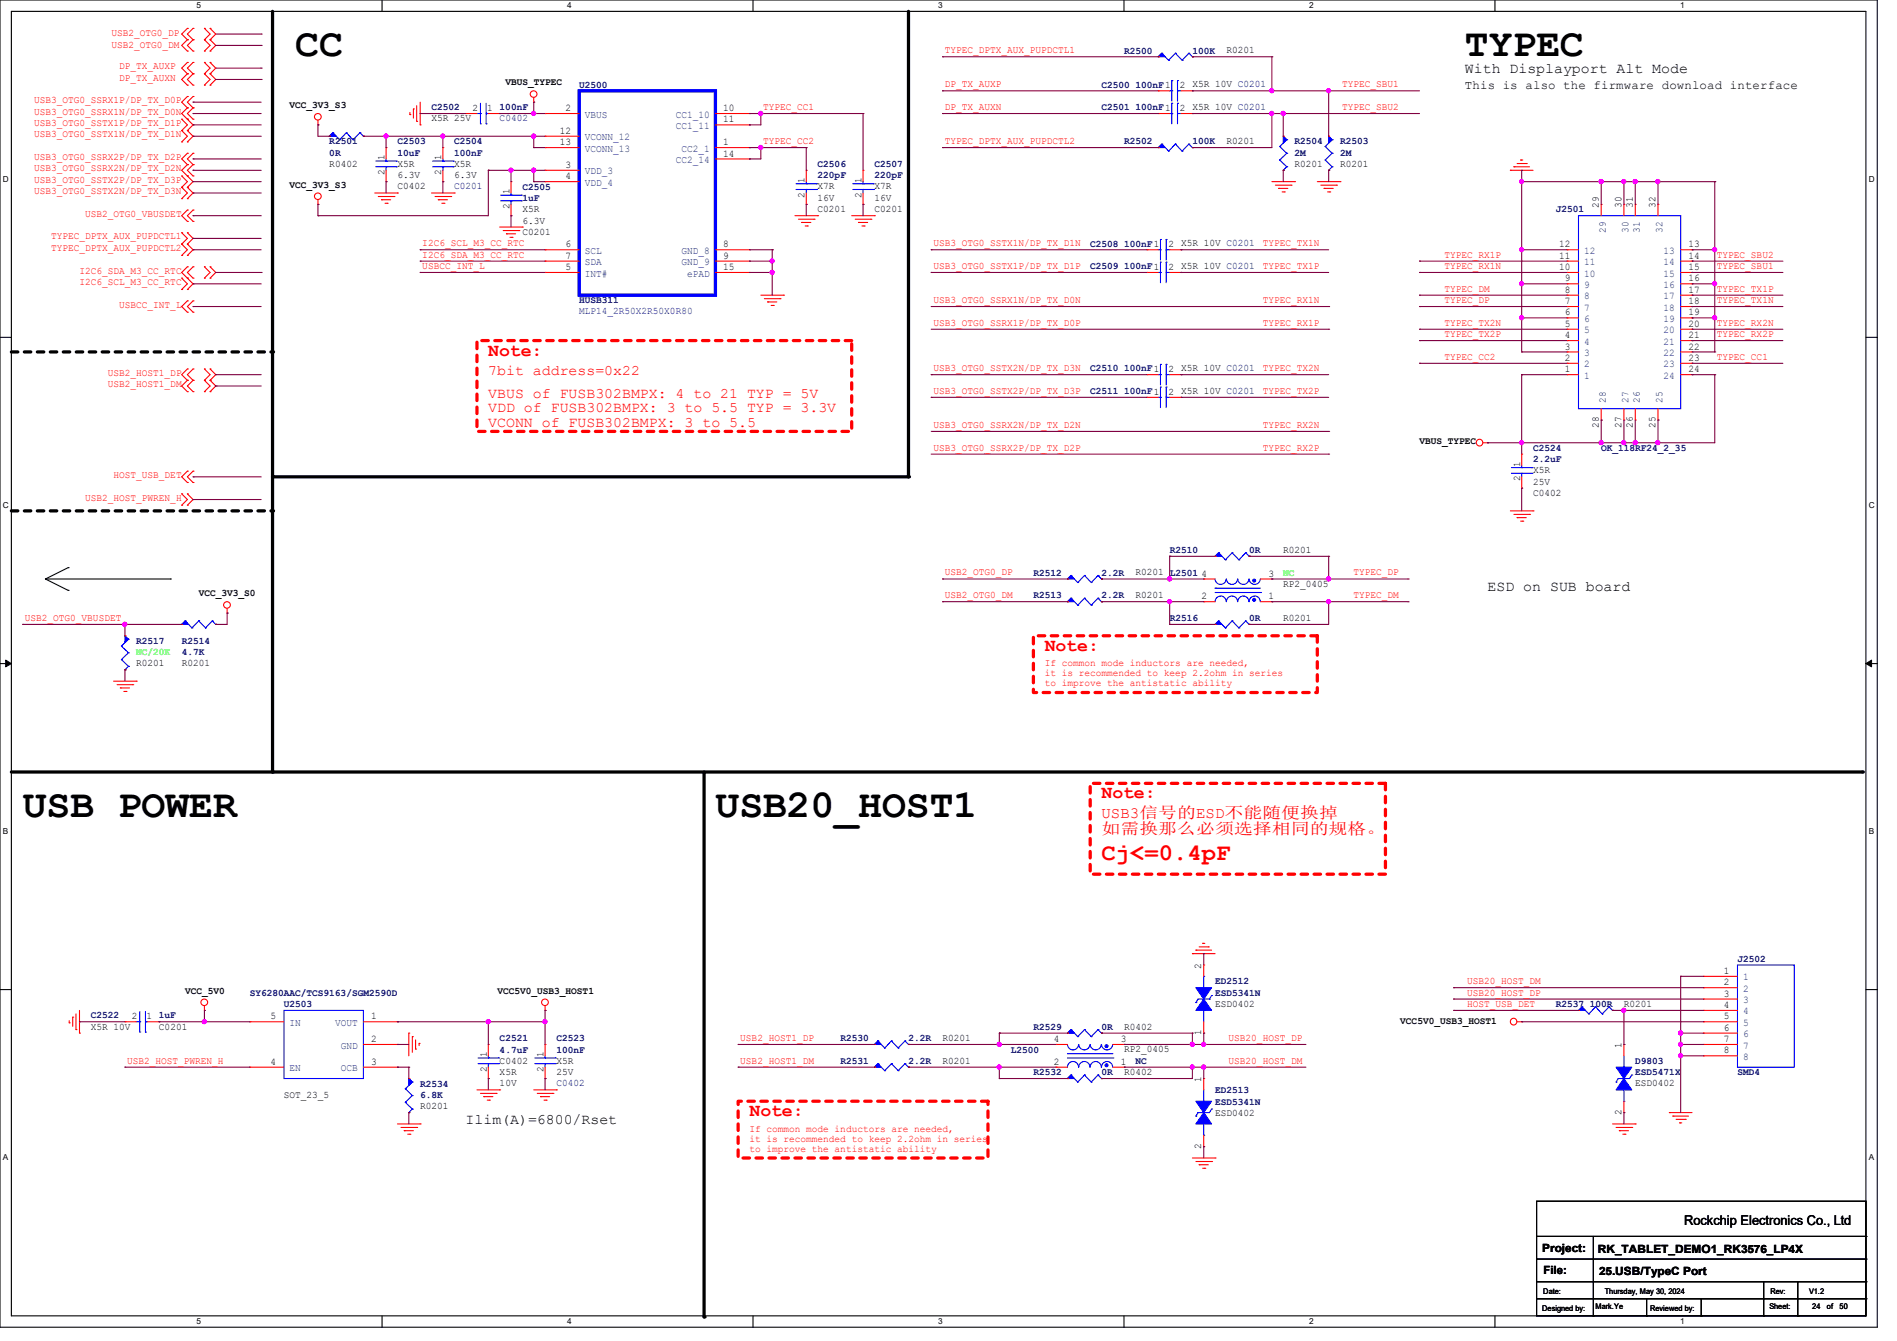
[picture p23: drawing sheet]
<svg xmlns="http://www.w3.org/2000/svg" width="297mm" height="210mm" viewBox="0 0 297 210" stroke-linecap="round" stroke-linejoin="round" font-family="sans-serif">
<defs><g id="words">
<g font-size="6.2">
<text x="46.2" y="8.8">CC</text>
<text x="229.4" y="8.8">TYPEC</text>
<text x="3.6" y="127.9">USB POWER</text>
<text x="112" y="127.9">USB20_HOST1</text>
</g>
<text font-size="3.7" fill="#f00" x="172.5" y="134.7">Cj&lt;=0.4pF</text>
<g font-size="2.8" fill="#f00">
<text x="76.5" y="55.7">Note:</text>
<text x="163.6" y="101.9">Note:</text>
<text x="172.5" y="125.1">Note:</text>
<text x="117.3" y="174.8">Note:</text>
</g>
<g font-size="2.5" fill="#f00">
<text x="172.5" y="130.6">如需换那么必须选择相同的规格。</text>
<text x="172.5" y="128.2">USB3信号的ESD不能随便换掉</text>
</g>
<g font-size="2.3">
<text x="229.4" y="11.5">With Displayport Alt Mode</text>
<text x="232.9" y="92.5">ESD on SUB board</text>
<text x="72.9" y="176.1">Ilim(A)=6800/Rset</text>
</g>
<g font-size="2.3" fill="#f00">
<text x="76.5" y="58.8">7bit address=0x22</text>
<text x="76.5" y="62.3">VBUS of FUSB302BMPX: 4 to 21 TYP = 5V</text>
<text x="76.5" y="64.6">VDD of FUSB302BMPX: 3 to 5.5 TYP = 3.3V</text>
<text x="76.5" y="66.9">VCONN of FUSB302BMPX: 3 to 5.5</text>
</g>
<text font-size="2.1" x="263.7" y="191.9">Rockchip Electronics Co., Ltd</text>
<text font-size="1.9" x="229.4" y="14">This is also the firmware download interface</text>
<g font-size="1.8">
<text x="241.5" y="196">Project:</text>
<text x="250.2" y="196.2">RK_TABLET_DEMO1_RK3576_LP4X</text>
<text x="241.6" y="199.6">File:</text>
<text x="250.4" y="199.7">25.USB/TypeC Port</text>
</g>
<g font-size="1.6" fill="#f00">
<text x="17.4" y="5.7">USB2_OTG0_DP</text>
<text x="17.4" y="7.5">USB2_OTG0_DM</text>
<text x="18.7" y="10.8">DP_TX_AUXP</text>
<text x="147.9" y="8.3">TYPEC_DPTX_AUX_PUPDCTL1</text>
<text x="5.3" y="16.2">USB3_OTG0_SSRX1P/DP_TX_D0P</text>
<text x="5.3" y="17.9">USB3_OTG0_SSRX1N/DP_TX_D0N</text>
<text x="18.7" y="12.6">DP_TX_AUXN</text>
<text x="119.5" y="17.2">TYPEC_CC1</text>
<text x="147.9" y="13.7">DP_TX_AUXP</text>
<text x="147.9" y="17.2">DP_TX_AUXN</text>
<text x="210.1" y="17.2">TYPEC_SBU2</text>
<text x="210.1" y="13.7">TYPEC_SBU1</text>
<text x="5.3" y="19.7">USB3_OTG0_SSTX1P/DP_TX_D1P</text>
<text x="5.3" y="21.5">USB3_OTG0_SSTX1N/DP_TX_D1N</text>
<text x="119.5" y="22.6">TYPEC_CC2</text>
<text x="147.9" y="22.6">TYPEC_DPTX_AUX_PUPDCTL2</text>
<text x="5.3" y="25.1">USB3_OTG0_SSRX2P/DP_TX_D2P</text>
<text x="5.3" y="26.8">USB3_OTG0_SSRX2N/DP_TX_D2N</text>
<text x="5.3" y="28.6">USB3_OTG0_SSTX2P/DP_TX_D3P</text>
<text x="5.3" y="30.4">USB3_OTG0_SSTX2N/DP_TX_D3N</text>
<text x="13.3" y="34">USB2_OTG0_VBUSDET</text>
<text x="8" y="37.5">TYPEC_DPTX_AUX_PUPDCTL1</text>
<text x="8" y="39.3">TYPEC_DPTX_AUX_PUPDCTL2</text>
<text x="66.1" y="38.6">I2C6_SCL_M3_CC_RTC</text>
<text x="66.1" y="40.3">I2C6_SDA_M3_CC_RTC</text>
<text x="146.1" y="38.6">USB3_OTG0_SSTX1N/DP_TX_D1N</text>
<text x="197.7" y="38.6">TYPEC_TX1N</text>
<text x="226.1" y="40.3">TYPEC_RX1P</text>
<text x="268.8" y="40.3">TYPEC_SBU2</text>
<text x="12.4" y="42.8">I2C6_SDA_M3_CC_RTC</text>
<text x="12.4" y="44.6">I2C6_SCL_M3_CC_RTC</text>
<text x="66.1" y="42.1">USBCC_INT_L</text>
<text x="146.1" y="47.5">USB3_OTG0_SSRX1N/DP_TX_D0N</text>
<text x="146.1" y="42.1">USB3_OTG0_SSTX1P/DP_TX_D1P</text>
<text x="197.7" y="47.5">TYPEC_RX1N</text>
<text x="197.7" y="42.1">TYPEC_TX1P</text>
<text x="226.1" y="42.1">TYPEC_RX1N</text>
<text x="226.1" y="45.7">TYPEC_DM</text>
<text x="226.1" y="47.5">TYPEC_DP</text>
<text x="268.8" y="42.1">TYPEC_SBU1</text>
<text x="268.8" y="45.7">TYPEC_TX1P</text>
<text x="268.8" y="47.5">TYPEC_TX1N</text>
<text x="18.7" y="48.2">USBCC_INT_L</text>
<text x="146.1" y="51">USB3_OTG0_SSRX1P/DP_TX_D0P</text>
<text x="197.7" y="51">TYPEC_RX1P</text>
<text x="226.1" y="51">TYPEC_TX2N</text>
<text x="226.1" y="52.8">TYPEC_TX2P</text>
<text x="268.8" y="51">TYPEC_RX2N</text>
<text x="268.8" y="52.8">TYPEC_RX2P</text>
<text x="16.9" y="58.8">USB2_HOST1_DP</text>
<text x="146.1" y="58.1">USB3_OTG0_SSTX2N/DP_TX_D3N</text>
<text x="197.7" y="58.1">TYPEC_TX2N</text>
<text x="226.1" y="56.3">TYPEC_CC2</text>
<text x="268.8" y="56.3">TYPEC_CC1</text>
<text x="16.9" y="60.6">USB2_HOST1_DM</text>
<text x="146.1" y="61.7">USB3_OTG0_SSTX2P/DP_TX_D3P</text>
<text x="197.7" y="61.7">TYPEC_TX2P</text>
<text x="146.1" y="67">USB3_OTG0_SSRX2N/DP_TX_D2N</text>
<text x="146.1" y="70.6">USB3_OTG0_SSRX2P/DP_TX_D2P</text>
<text x="197.7" y="70.6">TYPEC_RX2P</text>
<text x="197.7" y="67">TYPEC_RX2N</text>
<text x="17.8" y="74.8">HOST_USB_DET</text>
<text x="13.3" y="78.4">USB2_HOST_PWREN_H</text>
<text x="147.9" y="90.1">USB2_OTG0_DP</text>
<text x="147.9" y="93.7">USB2_OTG0_DM</text>
<text x="211.9" y="93.7">TYPEC_DM</text>
<text x="211.9" y="90.1">TYPEC_DP</text>
<text x="3.9" y="97.2">USB2_OTG0_VBUSDET</text>
<text x="163.6" y="104.3">If common mode inductors are needed,</text>
<text x="163.6" y="105.9">it is recommended to keep 2.2ohm in series</text>
<text x="163.6" y="107.5">to improve the antistatic ability</text>
<text x="229.7" y="154.1">USB20_HOST_DM</text>
<text x="229.7" y="155.9">USB20_HOST_DP</text>
<text x="229.7" y="157.7">HOST_USB_DET</text>
<text x="19.9" y="166.6">USB2_HOST_PWREN_H</text>
<text x="115.9" y="163">USB2_HOST1_DP</text>
<text x="115.9" y="166.6">USB2_HOST1_DM</text>
<text x="192.4" y="163">USB20_HOST_DP</text>
<text x="192.4" y="166.6">USB20_HOST_DM</text>
<text x="117.3" y="177.2">If common mode inductors are needed,</text>
<text x="117.3" y="178.8">it is recommended to keep 2.2ohm in series</text>
<text x="117.3" y="180.4">to improve the antistatic ability</text>
</g>
<g font-size="1.6" fill="#000080">
<text x="176" y="8.4">R2500</text>
<text x="186.7" y="8.4">100K</text>
<text x="67.6" y="17.3">C2502</text>
<text x="78.2" y="17.3">100nF</text>
<text x="90.7" y="13.7">U2500</text>
<text x="172.5" y="17.3">C2501 100nF1</text>
<text x="172.5" y="13.7">C2500 100nF1</text>
<text x="51.6" y="22.6">R2501</text>
<text x="62.2" y="22.6">C2503</text>
<text x="71.1" y="22.6">C2504</text>
<text x="78.2" y="19">C0402</text>
<text x="176" y="22.6">R2502</text>
<text x="186.7" y="22.6">100K</text>
<text x="202.7" y="22.6">R2504</text>
<text x="209.8" y="22.6">R2503</text>
<text x="51.6" y="24.4">0R</text>
<text x="62.2" y="24.4">10uF</text>
<text x="71.1" y="24.4">100nF</text>
<text x="71.1" y="29.7">C0201</text>
<text x="81.8" y="29.7">C2505</text>
<text x="128" y="26.2">C2506</text>
<text x="128" y="27.9">220pF</text>
<text x="136.9" y="26.2">C2507</text>
<text x="136.9" y="27.9">220pF</text>
<text x="202.7" y="24.4">2M</text>
<text x="209.8" y="24.4">2M</text>
<text x="81.8" y="31.5">1uF</text>
<text x="243.6" y="33.3">J2501</text>
<text x="170.7" y="38.6">C2508 100nF1</text>
<text x="90.7" y="47.5">HUSB311</text>
<text x="170.7" y="42.2">C2509 100nF1</text>
<text x="170.7" y="58.2">C2510 100nF1</text>
<text x="170.7" y="61.7">C2511 100nF1</text>
<text x="240" y="70.6">C2524</text>
<text x="250.7" y="70.6">OK_118RF24_2_35</text>
<text x="240" y="72.4">2.2uF</text>
<text x="183.1" y="86.6">R2510</text>
<text x="195.6" y="86.6">0R</text>
<text x="161.8" y="90.2">R2512</text>
<text x="161.8" y="93.7">R2513</text>
<text x="172.5" y="90.2">2.2R</text>
<text x="172.5" y="93.7">2.2R</text>
<text x="21.3" y="100.8">R2517</text>
<text x="28.4" y="100.8">R2514</text>
<text x="183.1" y="97.3">R2516</text>
<text x="195.6" y="97.3">0R</text>
<text x="28.4" y="102.6">4.7K</text>
<text x="39.1" y="156">SY6280AAC/TCS9163/SGM2590D</text>
<text x="190.2" y="154.2">ED2512</text>
<text x="190.2" y="156">ESD5341N</text>
<text x="272" y="150.6">J2502</text>
<text x="14.2" y="159.5">C2522</text>
<text x="24.9" y="159.5">1uF</text>
<text x="44.4" y="157.7">U2503</text>
<text x="161.8" y="161.3">R2529</text>
<text x="172.5" y="161.3">0R</text>
<text x="243.6" y="157.7">R2537 100R</text>
<text x="78.2" y="163.1">C2521</text>
<text x="78.2" y="164.8">4.7uF</text>
<text x="87.1" y="163.1">C2523</text>
<text x="87.1" y="164.8">100nF</text>
<text x="131.6" y="163.1">R2530</text>
<text x="131.6" y="166.6">R2531</text>
<text x="142.2" y="163.1">2.2R</text>
<text x="142.2" y="166.6">2.2R</text>
<text x="158.2" y="164.8">L2500</text>
<text x="177.8" y="166.6">NC</text>
<text x="256" y="166.6">D9803</text>
<text x="65.8" y="170.2">R2534</text>
<text x="65.8" y="172">6.8K</text>
<text x="87.1" y="170.1">C0402</text>
<text x="161.8" y="168.4">R2532</text>
<text x="172.5" y="168.4">0R</text>
<text x="190.2" y="171.2">ED2513</text>
<text x="190.2" y="173">ESD5341N</text>
<text x="256" y="168.4">ESD5471X</text>
<text x="272" y="168.4">SMD4</text>
</g>
<g font-size="1.6">
<text x="192" y="8.3">R0201</text>
<text x="45.3" y="16.9">VCC_3V3_S3</text>
<text x="74" y="17.4">2</text>
<text x="76.3" y="17.4">1</text>
<text x="79.1" y="13.4">VBUS_TYPEC</text>
<text x="88.6" y="17.4">2</text>
<text x="113.2" y="17.4">10</text>
<text x="184.7" y="17.4">2 X5R 10V C0201</text>
<text x="184.7" y="13.8">2 X5R 10V C0201</text>
<text x="67.6" y="19">X5R 25V</text>
<text x="87.7" y="21">12</text>
<text x="87.7" y="22.7">13</text>
<text x="113.2" y="22.7">1</text>
<text x="113.2" y="19.2">11</text>
<text x="192" y="22.6">R0201</text>
<text x="45.3" y="29.4">VCC_3V3_S3</text>
<text x="51.6" y="26.1">R0402</text>
<text x="60.2" y="27.4" transform="rotate(-90 60.2 27.4)">2</text>
<text x="60.2" y="25.1" transform="rotate(-90 60.2 25.1)">1</text>
<text x="62.2" y="29.7">C0402</text>
<text x="62.2" y="26.1">X5R</text>
<text x="62.2" y="27.9">6.3V</text>
<text x="69.1" y="27.4" transform="rotate(-90 69.1 27.4)">2</text>
<text x="69.1" y="25.1" transform="rotate(-90 69.1 25.1)">1</text>
<text x="71.1" y="26.1">X5R</text>
<text x="71.1" y="27.9">6.3V</text>
<text x="88.6" y="26.3">3</text>
<text x="88.6" y="28.1">4</text>
<text x="113.2" y="24.5">14</text>
<text x="126" y="28.6" transform="rotate(-90 126 28.6)">1</text>
<text x="128" y="29.7">X7R</text>
<text x="134.9" y="28.6" transform="rotate(-90 134.9 28.6)">1</text>
<text x="136.9" y="29.7">X7R</text>
<text x="202.7" y="26.1">R0201</text>
<text x="209.8" y="26.1">R0201</text>
<text x="79.8" y="32.7" transform="rotate(-90 79.8 32.7)">2</text>
<text x="79.8" y="30.4" transform="rotate(-90 79.8 30.4)">1</text>
<text x="81.8" y="33.2">X5R</text>
<text x="81.8" y="35">6.3V</text>
<text x="126" y="30.9" transform="rotate(-90 126 30.9)">2</text>
<text x="128" y="33.2">C0201</text>
<text x="128" y="31.5">16V</text>
<text x="134.9" y="30.9" transform="rotate(-90 134.9 30.9)">2</text>
<text x="136.9" y="33.2">C0201</text>
<text x="136.9" y="31.5">16V</text>
<text x="250.3" y="32.6" transform="rotate(-90 250.3 32.6)">29</text>
<text x="253.9" y="32.6" transform="rotate(-90 253.9 32.6)">30</text>
<text x="255.7" y="32.6" transform="rotate(-90 255.7 32.6)">31</text>
<text x="259.2" y="32.6" transform="rotate(-90 259.2 32.6)">32</text>
<text x="81.8" y="36.8">C0201</text>
<text x="88.6" y="38.7">6</text>
<text x="88.6" y="40.5">7</text>
<text x="113.2" y="38.7">8</text>
<text x="113.2" y="40.5">9</text>
<text x="183" y="38.7">2 X5R 10V C0201</text>
<text x="244.1" y="40.5">11</text>
<text x="244.1" y="38.7">12</text>
<text x="264.4" y="38.7">13</text>
<text x="264.4" y="40.5">14</text>
<text x="88.6" y="42.3">5</text>
<text x="113.2" y="42.3">15</text>
<text x="183" y="42.3">2 X5R 10V C0201</text>
<text x="244.1" y="42.3">10</text>
<text x="245" y="47.6">7</text>
<text x="245" y="45.8">8</text>
<text x="245" y="44.1">9</text>
<text x="264.4" y="42.3">15</text>
<text x="264.4" y="44.1">16</text>
<text x="264.4" y="45.8">17</text>
<text x="264.4" y="47.6">18</text>
<text x="245" y="53">4</text>
<text x="245" y="51.2">5</text>
<text x="245" y="49.4">6</text>
<text x="264.4" y="49.4">19</text>
<text x="264.4" y="51.2">20</text>
<text x="264.4" y="53">21</text>
<text x="183" y="58.3">2 X5R 10V C0201</text>
<text x="245" y="58.3">1</text>
<text x="245" y="56.5">2</text>
<text x="245" y="54.7">3</text>
<text x="264.4" y="54.7">22</text>
<text x="264.4" y="56.5">23</text>
<text x="264.4" y="58.3">24</text>
<text x="183" y="61.8">2 X5R 10V C0201</text>
<text x="222.2" y="69.6">VBUS_TYPEC</text>
<text x="250.3" y="67" transform="rotate(-90 250.3 67)">28</text>
<text x="253.9" y="67" transform="rotate(-90 253.9 67)">27</text>
<text x="255.7" y="67" transform="rotate(-90 255.7 67)">26</text>
<text x="259.2" y="67" transform="rotate(-90 259.2 67)">25</text>
<text x="238" y="75.4" transform="rotate(-90 238 75.4)">2</text>
<text x="238" y="73.1" transform="rotate(-90 238 73.1)">1</text>
<text x="240" y="77.7">C0402</text>
<text x="240" y="74.1">X5R</text>
<text x="240" y="75.9">25V</text>
<text x="200.9" y="86.6">R0201</text>
<text x="31.1" y="93.4">VCC_3V3_S0</text>
<text x="177.8" y="90.1">R0201 L2501</text>
<text x="177.8" y="93.7">R0201</text>
<text x="188.1" y="93.9">2</text>
<text x="188.1" y="90.3">4</text>
<text x="198.6" y="93.9">1</text>
<text x="198.6" y="90.3">3</text>
<text x="200.9" y="91.9">RP2_0405</text>
<text x="200.9" y="97.2">R0201</text>
<text x="21.3" y="104.3">R0201</text>
<text x="28.4" y="104.3">R0201</text>
<text x="29" y="155.6">VCC_5V0</text>
<text x="77.9" y="155.6">VCC5V0_USB3_HOST1</text>
<text x="188.1" y="151.7" transform="rotate(-90 188.1 151.7)">2</text>
<text x="269.9" y="152.5">1</text>
<text x="269.9" y="154.3">2</text>
<text x="14.2" y="161.2">X5R 10V</text>
<text x="20.6" y="159.6">2</text>
<text x="22.9" y="159.6">1</text>
<text x="24.9" y="161.2">C0201</text>
<text x="42.3" y="159.6">5</text>
<text x="58.1" y="159.6">1</text>
<text x="176" y="161.2">R0402</text>
<text x="190.2" y="157.7">ESD0402</text>
<text x="219.2" y="160.4">VCC5V0_USB3_HOST1</text>
<text x="254.3" y="157.7">R0201</text>
<text x="269.9" y="156.1">3</text>
<text x="269.9" y="157.9">4</text>
<text x="269.9" y="159.6">5</text>
<text x="269.9" y="161.4">6</text>
<text x="42.3" y="166.8">4</text>
<text x="58.1" y="166.8">3</text>
<text x="58.1" y="163.2">2</text>
<text x="76.2" y="167.9" transform="rotate(-90 76.2 167.9)">2</text>
<text x="76.2" y="165.5" transform="rotate(-90 76.2 165.5)">1</text>
<text x="78.2" y="166.6">C0402</text>
<text x="85.1" y="167.9" transform="rotate(-90 85.1 167.9)">2</text>
<text x="85.1" y="165.5" transform="rotate(-90 85.1 165.5)">1</text>
<text x="87.1" y="166.6">X5R</text>
<text x="147.6" y="163">R0201</text>
<text x="147.6" y="166.6">R0201</text>
<text x="165" y="166.8">2</text>
<text x="165" y="163.2">4</text>
<text x="175.5" y="166.8">1</text>
<text x="175.5" y="163.2">3</text>
<text x="176" y="164.8">RP2_0405</text>
<text x="188.1" y="162.1" transform="rotate(-90 188.1 162.1)">1</text>
<text x="253.9" y="164.1" transform="rotate(-90 253.9 164.1)">1</text>
<text x="269.9" y="163.2">7</text>
<text x="269.9" y="165">8</text>
<text x="44.4" y="171.9">SOT_23_5</text>
<text x="65.8" y="173.7">R0201</text>
<text x="78.2" y="168.4">X5R</text>
<text x="78.2" y="170.1">10V</text>
<text x="87.1" y="168.4">25V</text>
<text x="176" y="168.4">R0402</text>
<text x="188.1" y="169.5" transform="rotate(-90 188.1 169.5)">1</text>
<text x="256" y="170.1">ESD0402</text>
<text x="188.1" y="179.9" transform="rotate(-90 188.1 179.9)">2</text>
<text x="190.2" y="174.7">ESD0402</text>
<text x="253.9" y="174.6" transform="rotate(-90 253.9 174.6)">2</text>
</g>
<g font-size="1.6" fill="#004080">
<text x="91.6" y="18.4">VBUS</text>
<text x="91.6" y="22">VCONN_12</text>
<text x="91.6" y="23.7">VCONN_13</text>
<text x="105.8" y="18.4">CC1_10</text>
<text x="105.8" y="20.2">CC1_11</text>
<text x="106.7" y="23.7">CC2_1</text>
<text x="91.6" y="27.3">VDD_3</text>
<text x="91.6" y="29.1">VDD_4</text>
<text x="105.8" y="25.5">CC2_14</text>
<text x="91.6" y="39.8">SCL</text>
<text x="91.6" y="41.5">SDA</text>
<text x="106.7" y="39.8">GND_8</text>
<text x="106.7" y="41.5">GND_9</text>
<text x="248" y="41.5">11</text>
<text x="248" y="39.8">12</text>
<text x="251.4" y="36.4" transform="rotate(-90 251.4 36.4)">29</text>
<text x="255" y="36.4" transform="rotate(-90 255 36.4)">30</text>
<text x="256.8" y="36.4" transform="rotate(-90 256.8 36.4)">31</text>
<text x="260.3" y="36.4" transform="rotate(-90 260.3 36.4)">32</text>
<text x="260.5" y="39.8">13</text>
<text x="260.5" y="41.5">14</text>
<text x="91.6" y="43.3">INT#</text>
<text x="107.6" y="43.3">ePAD</text>
<text x="248" y="46.9">8</text>
<text x="248" y="45.1">9</text>
<text x="248" y="43.3">10</text>
<text x="260.5" y="43.3">15</text>
<text x="260.5" y="45.1">16</text>
<text x="260.5" y="46.9">17</text>
<text x="248" y="54">4</text>
<text x="248" y="52.2">5</text>
<text x="248" y="50.4">6</text>
<text x="248" y="48.6">7</text>
<text x="260.5" y="48.6">18</text>
<text x="260.5" y="50.4">19</text>
<text x="260.5" y="52.2">20</text>
<text x="260.5" y="54">21</text>
<text x="248" y="59.3">1</text>
<text x="248" y="57.5">2</text>
<text x="248" y="55.8">3</text>
<text x="260.5" y="55.8">22</text>
<text x="260.5" y="57.5">23</text>
<text x="260.5" y="59.3">24</text>
<text x="251.4" y="63.1" transform="rotate(-90 251.4 63.1)">28</text>
<text x="255" y="63.1" transform="rotate(-90 255 63.1)">27</text>
<text x="256.8" y="63.1" transform="rotate(-90 256.8 63.1)">26</text>
<text x="260.3" y="63.1" transform="rotate(-90 260.3 63.1)">25</text>
<text x="272.9" y="153.5">1</text>
<text x="272.9" y="155.3">2</text>
<text x="45.3" y="160.7">IN</text>
<text x="52.5" y="160.7">VOUT</text>
<text x="272.9" y="157.1">3</text>
<text x="272.9" y="158.9">4</text>
<text x="272.9" y="160.7">5</text>
<text x="45.3" y="167.8">EN</text>
<text x="53.3" y="167.8">OCB</text>
<text x="53.3" y="164.2">GND</text>
<text x="272.9" y="162.4">6</text>
<text x="272.9" y="164.2">7</text>
<text x="272.9" y="166">8</text>
</g>
<text font-size="1.6" fill="#0000a0" x="90.7" y="49.2">MLP14_2R50X2R50X0R80</text>
<g font-size="1.6" fill="#0f0">
<text x="200.9" y="90.2">NC</text>
<text x="21.3" y="102.6">NC/20K</text>
</g>
<g font-size="1.3">
<text x="30.8" y="1.3">5</text>
<text x="88.8" y="1.3">4</text>
<text x="146.9" y="1.3">3</text>
<text x="205" y="1.3">2</text>
<text x="263.1" y="1.3">1</text>
<text x=".5" y="28.4">D</text>
<text x="292.6" y="28.4">D</text>
<text x=".5" y="79.5">C</text>
<text x="292.6" y="79.5">C</text>
<text x=".5" y="130.6">B</text>
<text x="292.6" y="130.6">B</text>
<text x=".5" y="181.7">A</text>
<text x="292.6" y="181.7">A</text>
<text x="30.8" y="207.4">5</text>
<text x="88.8" y="207.4">4</text>
<text x="146.9" y="207.4">3</text>
<text x="205" y="207.4">2</text>
<text x="263.1" y="207.4">1</text>
</g>
<g font-size="1.2">
<text x="241.6" y="202.6">Date:</text>
<text x="251.2" y="202.6">Thursday, May 30, 2024</text>
<text x="277.2" y="202.6">Rev:</text>
<text x="283.2" y="202.6">V1.2</text>
<text x="241.5" y="205.3">Designed by:</text>
<text x="249.8" y="205.1">Mark.Ye</text>
<text x="258.4" y="205.3">Reviewed by:</text>
<text x="277" y="205.1">Sheet:</text>
<text x="283.8" y="205.1">24</text>
<text x="286" y="205.1">of</text>
<text x="288" y="205.1">50</text>
</g>
</g></defs>
<path d="M0 0h293.9v207.9h-293.9zM1.8 1.8h290.3v204.3h-290.3z" fill="none" stroke="#000" stroke-width=".17"/>
<g fill="#fff">
<path d="M30.8 .2h.7v1.4h-.7z"/>
<path d="M30.8 206.2h.7v1.4h-.7z"/>
</g>
<path d="M59.8 0v1.8M59.8 206.1v1.8" fill="none" stroke="#000" stroke-width=".17"/>
<g fill="#fff">
<path d="M88.8 .2h.7v1.4h-.7z"/>
<path d="M88.8 206.2h.7v1.4h-.7z"/>
</g>
<path d="M117.9 0v1.8M117.9 206.1v1.8" fill="none" stroke="#000" stroke-width=".17"/>
<g fill="#fff">
<path d="M146.9 .2h.7v1.4h-.7z"/>
<path d="M146.9 206.2h.7v1.4h-.7z"/>
</g>
<path d="M176 0v1.8M176 206.1v1.8" fill="none" stroke="#000" stroke-width=".17"/>
<g fill="#fff">
<path d="M205 .2h.7v1.4h-.7z"/>
<path d="M205 206.2h.7v1.4h-.7z"/>
</g>
<path d="M234.1 0v1.8M234.1 206.1v1.8" fill="none" stroke="#000" stroke-width=".17"/>
<g fill="#fff">
<path d="M263.1 .2h.6v1.4h-.6z"/>
<path d="M263.1 206.2h.6v1.4h-.6z"/>
<path d="M.5 27.3h.9v1.4h-.9z"/>
<path d="M292.6 27.3h.9v1.4h-.9z"/>
<path d="M.5 78.4h.9v1.4h-.9z"/>
<path d="M292.6 78.4h.9v1.4h-.9z"/>
</g>
<path d="M0 52.8h1.8M292.1 52.8h1.8" fill="none" stroke="#000" stroke-width=".17"/>
<g fill="#fff">
<path d="M.5 129.5h.8v1.4h-.8z"/>
<path d="M292.6 129.5h.8v1.4h-.8z"/>
</g>
<path d="M0 103.9h1.8M292.1 103.9h1.8" fill="none" stroke="#000" stroke-width=".17"/>
<path d="M.9 103.4l.9 .5-.9 .5zM292.1 103.9l.9-.5v1z" fill="#000" stroke="#000" stroke-width=".16"/>
<g fill="#fff">
<path d="M.5 180.5h.8v1.4h-.8z"/>
<path d="M292.6 180.5h.8v1.4h-.8z"/>
</g>
<g fill="none" stroke="#000" stroke-width=".17">
<path d="M7.1 90.7h19.6M7.1 90.7l3.6 1.8M10.7 88.9h.1M10.7 92.5h.1M10.7 88.9l-3.6 1.8M26.7 90.7h.1M0 155h1.8M292.1 155h1.8M240.6 188.1h51.5v18h-51.5zM240.6 193.6h51.5M240.6 197.2h51.5M249.5 193.6v12.5"/>
<path d="M292.1 193.6h.1M292.1 197.2h.1M240.6 200.7h51.5M240.6 203.4h51.5M249.5 206.1h.1M257.8 206.1h.1M257.8 203.4v2.7M266.4 206.1h.1M266.4 203.4v2.7M276.1 206.1h.1M276.1 200.7v5.4M281.5 206.1h.1"/>
<path d="M281.5 200.7v5.4M292.1 200.7h.1M292.1 203.4h.1"/>
</g>
<path d="M42.7 1.8v119.1M142.2 1.8v72.9h-99.5M1.8 120.9h289.8M110.2 120.9v85.3" fill="none" stroke="#000" stroke-width=".51"/>
<g fill="#000">
<circle cx="42.7" cy="74.7" r=".25"/>
<circle cx="142.2" cy="74.7" r=".25"/>
<circle cx="42.7" cy="120.9" r=".25"/>
<circle cx="291.6" cy="120.9" r=".25"/>
<circle cx="110.2" cy="206.2" r=".25"/>
</g>
<path d="M1.8 55.1h40.9M1.8 80h40.9" fill="none" stroke="#000" stroke-width=".51" stroke-dasharray="1 1"/>
<g fill="#000" stroke-dasharray="1 1">
<circle cx="42.7" cy="55.1" r=".25"/>
<circle cx="42.7" cy="80" r=".25"/>
</g>
<path d="M74.7 53.3h58.6v14.3h-58.6zM161.8 99.6h44.4v8.9h-44.4zM170.7 122.7h46.2v14.2h-46.2zM115.6 172.5h39.1v8.9h-39.1z" fill="none" stroke="#f00" stroke-width=".51" stroke-dasharray="1 1"/>
<g fill="none" stroke="#f00" stroke-width=".17">
<path d="M28.4 18.7h.1M28.4 18.7l.9 .9-.9 .8M29.3 6.2h.1M29.3 4.4h.1M29.3 8h.1M29.3 11.6h.1M29.3 9.8h.1M29.3 13.3h.1M29.3 16.9h.1M29.3 15.1h.1M29.3 18.7h.1M29.3 9.8l-.9 .9 .9 .9"/>
<path d="M29.3 4.4l-.9 .9 .9 .9M29.3 11.6l-.9 .8 .9 .9M29.3 6.2l-.9 .9 .9 .9M29.3 15.1l-.9 .9 .9 .9M29.3 16.9l-.9 .9 .9 .9M29.3 18.7l.9 .9-.9 .8M30.2 6.2h.1M30.2 4.4h.1M30.2 8h.1M30.2 11.6h.1M30.2 9.8h.1M30.2 13.3h.1"/>
<path d="M30.2 16.9h.1M30.2 15.1h.1M30.2 18.7h.1M30.2 4.4l-.9 .9 .9 .9M30.2 9.8l-.9 .9 .9 .9M30.2 6.2l-.9 .9 .9 .9M30.2 15.1l-.9 .9 .9 .9M30.2 11.6l-.9 .8 .9 .9M30.2 16.9l-.9 .9 .9 .9M32 6.2h.1M32 4.4h.1M32 8h.1"/>
<path d="M32 11.6h.1M32 9.8h.1M32 13.3h.1M32 4.4l.9 .9-.9 .9M32 6.2l.9 .9-.9 .9M32 9.8l.9 .9-.9 .9M32 11.6l.9 .8-.9 .9M32.9 4.4h.1M32.9 6.2h.1M32.9 8h.1M32.9 9.8h.1M32.9 11.6h.1"/>
<path d="M32.9 13.3h.1M32.9 4.4l.9 .9-.9 .9M32.9 6.2l.9 .9-.9 .9M32.9 9.8l.9 .9-.9 .9M32.9 11.6l.9 .8-.9 .9M49.8 19.6h.1M49.8 18.8v.8M64.2 17.9h.1M64.2 17.6v.3M64.7 17.1h.1M64.7 17.1v1.4M65.2 19h.1"/>
<path d="M65.2 16.6v2.4M65.8 19.6h.1M65.8 16v3.6M72.9 17.8h.1M72.9 17.8h1.8M76.5 17.8h1.7M78.2 17.8h.1M83.6 16h.1M83.6 15.3v.7M85.3 17.8h.1M85.3 17.8h5.4M112 17.8h5.3"/>
<path d="M112 19.6h5.3M117.3 17.8h.1M117.3 19.6h.1M181.4 8.9h.1M181.4 17.8h.1M181.4 14.2h.1M181.4 17.8h1.7M181.4 14.2h1.7M184.9 17.8h1.8M184.9 14.2h1.8M186.7 8.9h.1M186.7 17.8h.1"/>
<path d="M186.7 14.2h.1M28.4 20.4h.1M28.4 22.2h.1M28.4 29.3h.1M28.4 27.6h.1M28.4 31.1h.1M28.4 38.2h.1M28.4 36.4h.1M28.4 20.4l.9 .9-.9 .9M28.4 27.6l.9 .8-.9 .9M28.4 29.3l.9 .9-.9 .9M28.4 36.4l.9 .9-.9 .9"/>
<path d="M28.4 38.2l.9 .9-.9 .9M29.3 25.8h.1M29.3 24h.1M29.3 27.6h.1M29.3 20.4h.1M29.3 22.2h.1M29.3 29.3h.1M29.3 31.1h.1M29.3 36.4h.1M29.3 38.2h.1M29.3 34.7h.1M29.3 32.9h.1"/>
<path d="M29.3 24l-.9 .9 .9 .9M29.3 25.8l-.9 .9 1.8 1.7-.9 .9M29.3 20.4l.9 .9-.9 .9M29.3 29.3l.9 .9-.9 .9M29.3 36.4l.9 .9-.9 .9M29.3 38.2l.9 .9-.9 .9M29.3 32.9l-.9 .9 .9 .9M30.2 25.8h.1M30.2 24h.1M30.2 27.6h.1M30.2 34.7h.1M30.2 32.9h.1"/>
<path d="M30.2 24l-.9 .9 .9 .9M30.2 25.8l-.9 .9 .9 .9M30.2 32.9l-.9 .9 .9 .9M49.8 32h.1M49.8 31.3v.7M51.6 21.3h.1M56.9 21.3h.1M58.7 30.2h3.5M59.2 30.8h2.5M59.7 31.3h.1M59.7 31.3h1.5M60.3 31.8h.3"/>
<path d="M60.5 23.1h.1M60.5 28.4h.1M60.5 23.1v1.8M60.5 26.7v1.7M60.6 31.8h.1M61.7 30.8h.1M62.2 30.2h.1M67.6 30.2h3.5M68.1 30.8h2.5M68.6 31.3h.1M68.6 31.3h1.5M69.2 31.8h.3"/>
<path d="M69.3 23.1h.1M69.3 28.4h.1M69.3 23.1v1.8M69.3 26.7v1.7M69.5 31.8h.1M70.6 30.8h.1M71.1 30.2h.1M78.2 35.6h3.6M78.8 36.1h2.4M79.3 36.6h.1M79.3 36.6h1.4M79.8 37.2h.4"/>
<path d="M80 28.4h.1M80 33.8h.1M80 28.4v1.8M80 32v1.8M80.2 37.2h.1M81.2 36.1h.1M81.8 35.6h.1M85.3 26.7h.1M85.3 28.4h.1M85.3 39.1h.1M85.3 21.3h.1M85.3 23.1h.1"/>
<path d="M85.3 28.4h5.4M85.3 26.7h5.4M85.3 39.1h5.4M85.3 23.1h5.4M85.3 21.3h5.4M112 39.1h5.3M112 23.1h5.3M112 24.9h5.3M117.3 23.1h.1M117.3 39.1h.1M117.3 24.9h.1M124.5 33.8h3.5"/>
<path d="M125 34.3h2.5M125.5 34.8h.1M125.5 34.8h1.5M126.1 35.4h.3M126.2 26.7h.1M126.2 32h.1M126.2 26.7v1.7M126.2 30.2v1.8M126.4 35.4h.1M127.5 34.3h.1M128 33.8h.1M133.3 33.8h3.6"/>
<path d="M133.9 34.3h2.5M134.4 34.8h.1M134.4 34.8h1.4M135 35.4h.3M135.1 26.7h.1M135.1 32h.1M135.1 26.7v1.7M135.1 30.2v1.8M135.3 35.4h.1M136.4 34.3h.1M136.9 33.8h.1M179.6 39.1h.1"/>
<path d="M179.6 39.1h1.8M181.4 23.1h.1M183.1 39.1h1.8M184.9 39.1h.1M186.7 23.1h.1M199.1 28.4h3.6M199.7 29h2.4M200.2 29.5h.1M200.2 29.5h1.4M200.7 30.1h.4M200.9 21.3h.1M200.9 26.7h.1"/>
<path d="M201.1 30.1h.1M202.1 29h.1M202.7 28.4h.1M206.2 28.4h3.6M206.8 29h2.5M207.3 29.5h.1M207.3 29.5h1.4M207.9 30.1h.3M208 21.3h.1M208 26.7h.1M208.2 30.1h.1M209.3 29h.1"/>
<path d="M209.8 28.4h.1M236.5 26.7h.1M236.5 26.7h3.5M237 26.1h.1M237 26.1h2.5M237.5 25.6h1.5M238.1 25.1h.1M238.1 25.1h.3M239 25.6h.1M245.4 39.1h.1M245.4 39.1h1.7M250.7 32h.1"/>
<path d="M250.7 32v1.8M254.3 32h.1M254.3 32v1.8M256 32h.1M256 32v1.8M259.6 32h.1M259.6 32v1.8M263.1 39.1h1.8M264.9 39.1h.1M28.4 40h.1M28.4 43.6h.1M28.4 45.3h.1"/>
<path d="M28.4 43.6l.9 .8-.9 .9M29.3 59.6h.1M29.3 57.8h.1M29.3 43.6h.1M29.3 41.8h.1M29.3 48.9h.1M29.3 47.1h.1M29.3 40h.1M29.3 45.3h.1M29.3 57.8l-.9 .9 .9 .9M29.3 59.6l-.9 .9 .9 .8M29.3 47.1l-.9 .9 .9 .9"/>
<path d="M29.3 41.8l-.9 .9 1.8 1.7-.9 .9M30.2 59.6h.1M30.2 57.8h.1M30.2 43.6h.1M30.2 41.8h.1M30.2 48.9h.1M30.2 47.1h.1M30.2 57.8l-.9 .9 .9 .9M30.2 59.6l-.9 .9 .9 .8M30.2 41.8l-.9 .9 .9 .9M30.2 47.1l-.9 .9 .9 .9M32 59.6h.1"/>
<path d="M32 57.8h.1M32 43.6h.1M32 41.8h.1M32 57.8l.9 .9-.9 .9M32 59.6l.9 .9-.9 .8M32 41.8l.9 .9-.9 .9M32.9 57.8h.1M32.9 59.6h.1M32.9 41.8h.1M32.9 43.6h.1M32.9 57.8l.9 .9-.9 .9M32.9 59.6l.9 .9-.9 .8"/>
<path d="M32.9 41.8l.9 .9-.9 .9M85.3 42.7h.1M85.3 40.9h.1M85.3 42.7h5.4M85.3 40.9h5.4M112 42.7h5.3M112 40.9h5.3M117.3 40.9h.1M117.3 42.7h.1M119.1 46.2h3.6M119.7 46.8h2.4M120.2 47.3h.1"/>
<path d="M120.2 47.3h1.4M120.7 47.8h.4M121.1 47.8h.1M122.1 46.8h.1M122.7 46.2h.1M179.6 42.7h.1M179.6 58.7h.1M179.6 42.7h1.8M179.6 58.7h1.8M183.1 42.7h1.8M183.1 58.7h1.8M184.9 42.7h.1"/>
<path d="M184.9 58.7h.1M245.4 58.7h.1M245.4 56.9h.1M245.4 55.1h.1M245.4 53.3h.1M245.4 51.6h.1M245.4 49.8h.1M245.4 48h.1M245.4 46.2h.1M245.4 44.4h.1M245.4 42.7h.1M245.4 40.9h.1"/>
<path d="M245.4 46.2h1.7M245.4 42.7h1.7M245.4 58.7h1.7M245.4 56.9h1.7M245.4 55.1h1.7M245.4 53.3h1.7M245.4 51.6h1.7M245.4 49.8h1.7M245.4 48h1.7M245.4 44.4h1.7M245.4 40.9h1.7M263.1 46.2h1.8"/>
<path d="M263.1 42.7h1.8M263.1 58.7h1.8M263.1 56.9h1.8M263.1 55.1h1.8M263.1 53.3h1.8M263.1 51.6h1.8M263.1 49.8h1.8M263.1 48h1.8M263.1 44.4h1.8M263.1 40.9h1.8M264.9 40.9h.1M264.9 42.7h.1"/>
<path d="M264.9 44.4h.1M264.9 46.2h.1M264.9 48h.1M264.9 49.8h.1M264.9 51.6h.1M264.9 53.3h.1M264.9 55.1h.1M264.9 56.9h.1M264.9 58.7h.1M28.4 79.1h.1M28.4 77.3h.1M28.4 77.3l.9 .9-.9 .9"/>
<path d="M29.3 61.3h.1M29.3 77.3h.1M29.3 79.1h.1M29.3 75.6h.1M29.3 73.8h.1M29.3 77.3l.9 .9-.9 .9M29.3 73.8l-.9 .9 .9 .9M30.2 61.3h.1M30.2 75.6h.1M30.2 73.8h.1M30.2 73.8l-.9 .9 .9 .9M32 61.3h.1"/>
<path d="M32.9 61.3h.1M179.6 62.2h.1M179.6 62.2h1.8M183.1 62.2h1.8M184.9 62.2h.1M232.2 69.3h.7M232.9 69.3h.1M238.3 71.1h.1M238.3 76.5h.1M238.3 71.1v1.8M238.3 74.7v1.8M250.7 65.8h.1"/>
<path d="M250.7 64v1.8M254.3 65.8h.1M254.3 64v1.8M256 65.8h.1M256 64v1.8M259.6 65.8h.1M259.6 64v1.8M19.6 99.6h.1M28.4 97.8h.1M33.8 97.8h.1M35.6 96h.1M35.6 95.3v.7"/>
<path d="M167.1 90.7h.1M167.1 94.2h.1M172.5 90.7h.1M172.5 94.2h.1M188.5 94.2h.1M188.5 90.7h.1M188.5 94.2h1.7M188.5 90.7h1.7M190.2 97.8h.1M190.2 87.1h.1M195.6 97.8h.1M195.6 87.1h.1"/>
<path d="M197.4 94.2h1.7M197.4 90.7h1.7M199.1 94.2h.1M199.1 90.7h.1M236.5 80h3.5M237 80.6h2.5M237.5 81.1h.1M237.5 81.1h1.5M238.1 81.6h.3M238.4 81.6h.1M239.5 80.6h.1M240 80h.1"/>
<path d="M17.8 106.7h3.5M18.3 107.2h2.5M18.8 107.7h.1M18.8 107.7h1.5M19.4 108.3h.3M19.6 104.9h.1M19.7 108.3h.1M20.8 107.2h.1M21.3 106.7h.1M10.8 159.9v.3M11.4 159.3h.1M11.4 159.3v1.4"/>
<path d="M11.9 158.8v2.4M12.4 158.2v3.6M32 158.2h.1M32 157.5v.7M85.3 158.2h.1M85.3 157.5v.7M186.7 149.4h.1M186.7 149.4h3.5M187.2 148.8h.1M187.2 148.8h2.5M187.7 148.3h1.5M188.3 147.7h.1"/>
<path d="M188.3 147.7h.3M188.5 151.1h.1M188.5 151.1v1.8M189.2 148.3h.1M247.1 158.2h.1M252.5 158.2h.1M266.7 152.9h.1M266.7 154.7h.1M266.7 156.5h.1M266.7 158.2h.1M266.7 152.9h5.3M266.7 154.7h5.3"/>
<path d="M266.7 156.5h5.3M266.7 158.2h5.3M10.8 160.2h.1M11.9 161.2h.1M12.4 161.8h.1M19.6 160h.1M19.6 160h1.7M23.1 160h1.8M24.9 160h.1M39.1 167.1h.1M39.1 160h.1M39.1 160h5.3"/>
<path d="M39.1 167.1h5.3M56.9 160h5.3M56.9 163.6h5.3M56.9 167.1h5.3M62.2 167.1h.1M62.2 163.6h.1M62.2 160h.1M62.2 176h3.6M62.8 176.6h2.4M63.3 177.1h.1M63.3 177.1h1.4M63.8 177.6h.4"/>
<path d="M64 161.8h.1M64 168.9h.1M64 174.2h.1M64 161.8v3.6M64.2 177.6h.1M64.6 162.3h.1M64.6 162.3v2.5M65.1 164.3h.1M65.1 162.9v1.4M65.2 176.6h.1M65.6 163.4h.1M65.6 163.4v.3"/>
<path d="M65.8 176h.1M74.7 170.7h3.5M75.2 171.2h2.5M75.7 171.7h.1M75.7 171.7h1.5M76.3 172.3h.3M76.5 163.6h.1M76.5 168.9h.1M76.5 163.6v1.8M76.5 167.1v1.8M76.6 172.3h.1M77.7 171.2h.1"/>
<path d="M78.2 170.7h.1M83.6 170.7h3.5M84.1 171.2h2.5M84.6 171.7h.1M84.6 171.7h1.5M85.2 172.3h.3M85.3 163.6h.1M85.3 168.9h.1M85.3 163.6v1.8M85.3 167.1v1.8M85.5 172.3h.1M86.6 171.2h.1"/>
<path d="M87.1 170.7h.1M136.9 163.6h.1M136.9 167.1h.1M142.2 163.6h.1M142.2 167.1h.1M165.4 167.1h.1M165.4 163.6h.1M165.4 163.6h1.7M165.4 167.1h1.7M167.1 161.8h.1M167.1 168.9h.1M172.5 161.8h.1"/>
<path d="M172.5 168.9h.1M174.2 163.6h1.8M174.2 167.1h1.8M176 167.1h.1M176 163.6h.1M188.5 161.8h.1M188.5 168.9h.1M188.5 179.6h.1M188.5 160v1.8M188.5 168.9v1.8M188.5 177.8v1.8M237.5 160h.8"/>
<path d="M238.3 160h.1M252.5 176h3.5M253 176.6h2.5M253.5 177.1h.1M253.5 177.1h1.5M254.1 177.6h.3M254.3 163.6h.1M254.3 174.2h.1M254.3 163.6v1.8M254.3 172.5v1.7M254.4 177.6h.1M255.5 176.6h.1"/>
<path d="M256 176h.1M261.4 174.2h.1M261.4 174.2h3.5M261.9 174.8h.1M261.9 174.8h2.5M262.4 175.3h1.5M263 175.9h.1M263 175.9h.3M263.9 175.3h.1M266.7 160h.1M266.7 161.8h.1M266.7 163.6h.1"/>
<path d="M266.7 165.4h.1M266.7 160h5.3M266.7 161.8h5.3M266.7 163.6h5.3M266.7 165.4h5.3M186.7 181.4h3.5M187.2 181.9h2.5M187.7 182.4h.1M187.7 182.4h1.5M188.3 183h.3M188.6 183h.1M189.7 181.9h.1"/>
<path d="M190.2 181.4h.1"/>
<circle cx="49.8" cy="18.3" r=".52"/>
<circle cx="83.6" cy="14.7" r=".52"/>
<circle cx="49.8" cy="30.7" r=".52"/>
<circle cx="231.6" cy="69.3" r=".52"/>
<circle cx="35.5" cy="94.7" r=".52"/>
<circle cx="32" cy="157" r=".52"/>
<circle cx="85.3" cy="157" r=".52"/>
<circle cx="237" cy="160" r=".52"/>
</g>
<g fill="none" stroke="#00f" stroke-width=".17">
<path d="M74.7 17.8h.5M75.2 19.4h.1M75.2 17.8h.1M75.2 16.2v3.2M76.1 17.8h.1M76.1 19.4h.1M76.1 17.8h.4M76.1 16.2v3.2M181.9 8.3h.1M181.9 8.3l-.5 .6M181.9 8.3l1.1 1.1M183 9.4h.1"/>
<path d="M183.1 17.8h.4M183.1 14.2h.4M183.5 17.8h.1M183.5 16.2h.1M183.5 14.2h.1M183.5 12.6h.1M183.5 12.6v3.2M183.5 16.2v3.2M184 8.3h.1M184 8.3l-1 1.1M184 8.3l1.1 1.1M184.4 16.2h.1"/>
<path d="M184.4 17.8h.1M184.4 12.6h.1M184.4 14.2h.1M184.4 17.8h.5M184.4 12.6v3.2M184.4 16.2v3.2M184.4 14.2h.5M185.1 9.4h.1M186.1 8.3h.1M186.1 8.3l-1 1.1M186.1 8.3l.6 .6M186.7 8.9h.1"/>
<path d="M52.1 20.8h.1M52.1 20.8l-.5 .5M52.1 20.8l1.1 1.1M53.2 21.9h.1M54.2 20.8h.1M54.2 20.8l-1 1.1M54.2 20.8l1.1 1.1M55.3 21.9h.1M56.3 20.8h.1M56.3 20.8l-1 1.1M56.3 20.8l.6 .5M56.9 21.3h.1"/>
<path d="M58.8 26.1h3.3M58.8 25.2h3.3M60.5 25.2h.1M60.5 26.1h.1M60.5 24.9v.3M60.5 26.1v.6M62.1 26.1h.1M62.1 25.2h.1M67.7 26.1h3.3M67.7 25.2h3.3M69.3 25.2h.1M69.3 26.1h.1"/>
<path d="M69.3 24.9v.3M69.3 26.1v.6M71 26.1h.1M71 25.2h.1M78.4 31.5h3.2M78.4 30.6h3.2M80 30.6h.1M80 31.5h.1M80 30.2v.4M80 31.5v.5M81.6 31.5h.1M81.6 30.6h.1"/>
<path d="M124.6 29.7h3.2M124.6 28.8h3.2M126.2 28.8h.1M126.2 29.7h.1M126.2 28.4v.4M126.2 29.7v.5M127.8 29.7h.1M127.8 28.8h.1M133.5 29.7h3.2M133.5 28.8h3.2M135.1 28.8h.1M135.1 29.7h.1"/>
<path d="M135.1 28.4v.4M135.1 29.7v.5M136.7 29.7h.1M136.7 28.8h.1M181.4 39.1h.3M181.7 39.1h.1M181.7 37.5h.1M181.7 37.5v3.2M181.9 22.6h.1M181.9 22.6l-.5 .5M181.9 22.6l1.1 1.1M182.6 37.5h.1"/>
<path d="M182.6 39.1h.1M182.6 37.5v3.2M182.6 39.1h.5M183 23.7h.1M184 22.6h.1M184 22.6l-1 1.1M184 22.6l1.1 1.1M185.1 23.7h.1M186.1 22.6h.1M186.1 22.6l-1 1.1M186.1 22.6l.6 .5M186.7 23.1h.1"/>
<path d="M200.4 22.9h.1M200.4 25.1h.1M200.4 22.9l1.1 1.1M200.4 25.1l1.1 1M200.9 26.7h.1M200.9 21.3l.6 .6M201.5 21.9h.1M201.5 24h.1M201.5 26.1h.1M201.5 21.9l-1.1 1M201.5 24l-1.1 1.1M201.5 26.1l-.6 .6"/>
<path d="M207.5 22.9h.1M207.5 25.1h.1M207.5 22.9l1.1 1.1M207.5 25.1l1.1 1M208 26.7h.1M208 21.3l.6 .6M208.6 21.9h.1M208.6 24h.1M208.6 26.1h.1M208.6 21.9l-1.1 1M208.6 24l-1.1 1.1M208.6 26.1l-.6 .6"/>
<path d="M247.1 33.8h16v30.2h-16zM181.4 42.7h.3M181.4 58.7h.3M181.7 42.7h.1M181.7 41.1h.1M181.7 58.7h.1M181.7 57.1h.1M181.7 41.1v3.2M181.7 57.1v3.2M182.6 41.1h.1M182.6 42.7h.1M182.6 57.1h.1"/>
<path d="M182.6 58.7h.1M182.6 42.7h.5M182.6 41.1v3.2M182.6 57.1v3.2M182.6 58.7h.5M181.4 62.2h.3M181.7 62.2h.1M181.7 60.6h.1M181.7 60.6v3.2M182.6 60.6h.1M182.6 62.2h.1M182.6 60.6v3.2"/>
<path d="M182.6 62.2h.5M236.6 74.1h3.3M236.6 73.2h3.3M238.3 73.2h.1M238.3 74.1h.1M238.3 72.9v.3M238.3 74.1v.6M239.9 74.1h.1M239.9 73.2h.1M19.6 99.6l.5 .5M29 97.2h.1M29 97.2l-.6 .6"/>
<path d="M29 97.2l1.1 1.1M30.1 98.3h.1M31.1 97.2h.1M31.1 97.2l-1 1.1M31.1 97.2l1.1 1.1M32.2 98.3h.1M33.2 97.2h.1M33.2 97.2l-1 1.1M33.2 97.2l.6 .6M33.8 97.8h.1M167.7 90.1h.1M167.7 93.7h.1"/>
<path d="M167.7 90.1l-.6 .6M167.7 90.1l1 1.1M167.7 93.7l-.6 .5M167.7 93.7l1 1.1M168.7 91.2h.1M168.7 94.8h.1M169.8 90.1h.1M169.8 93.7h.1M169.8 90.1l-1.1 1.1M169.8 90.1l1.1 1.1M169.8 93.7l-1.1 1.1M169.8 93.7l1.1 1.1"/>
<path d="M170.9 91.2h.1M170.9 94.8h.1M171.9 90.1h.1M171.9 93.7h.1M171.9 90.1l-1 1.1M171.9 90.1l.6 .6M171.9 93.7l-1 1.1M171.9 93.7l.6 .5M172.5 90.7h.1M172.5 94.2h.1M190.2 90.7a.87 .87 0 0 0 .9 .8 .87 .87 0 0 0 .9-.8M190.2 92.1h.1"/>
<path d="M190.2 92.1h7.2M190.2 92.8h7.2M190.2 94.2a.87 .87 0 0 1 .9-.9 .87 .87 0 0 1 .9 .9M190.8 97.2h.1M190.8 86.6h.1M190.8 97.2l-.6 .6M190.8 97.2l1.1 1.1M190.8 86.6l-.6 .5M190.8 86.6l1.1 1.1M191.9 98.3h.1M191.9 87.7h.1M192 94.2a.87 .87 0 0 1 .9-.9 .87 .87 0 0 1 .9 .9"/>
<path d="M192 90.7a.87 .87 0 0 0 .9 .8 .87 .87 0 0 0 .9-.8M192.9 97.2h.1M192.9 86.6h.1M192.9 97.2l-1 1.1M192.9 97.2l1.1 1.1M192.9 86.6l-1 1.1M192.9 86.6l1.1 1.1M193.8 90.7a.87 .87 0 0 0 .9 .8 .87 .87 0 0 0 .8-.8M193.8 94.2a.87 .87 0 0 1 .9-.9 .87 .87 0 0 1 .8 .9M194 98.3h.1M194 87.7h.1M195 97.2h.1"/>
<path d="M195 86.6h.1M195 97.2l-1 1.1M195 97.2l.6 .6M195 86.6l-1 1.1M195 86.6l.6 .5M195.6 94.2a.87 .87 0 0 1 .8-.9 .87 .87 0 0 1 .9 .9M195.6 97.8h.1M195.6 90.7a.87 .87 0 0 0 .8 .8 .87 .87 0 0 0 .9-.8M195.6 87.1h.1M197.4 92.8h.1M19 101.2h.1M19 103.3h.1"/>
<path d="M19 101.2l1.1 1M19 103.3l1.1 1.1M19.6 104.9h.1M20.1 100.1h.1M20.1 102.2h.1M20.1 104.4h.1M20.1 100.1l-1.1 1.1M20.1 102.2l-1.1 1.1M20.1 104.4l-.5 .5M21.9 158.4v3.2M22.8 158.4v3.2M44.4 158.2h12.5v10.7h-12.5z"/>
<path d="M187.2 157h.1M188.5 158.2h.1M188.5 152.9h.1M188.5 152.9v1.8M188.5 158.2v1.8M189.4 156.5h.1M189.4 156.5h-1.8l-.4 .5M189.7 155.9h.1M189.7 155.9l-.3 .6M247.7 157.7h.1M247.7 157.7l-.6 .5M247.7 157.7l1.1 1.1"/>
<path d="M248.8 158.8h.1M249.8 157.7h.1M249.8 157.7l-1 1.1M249.8 157.7l1.1 1.1M250.9 158.8h.1M251.9 157.7h.1M251.9 157.7l-1 1.1M251.9 157.7l.6 .5M252.5 158.2h.1M272 151.1h8.9v16h-8.9zM21.3 160h.6M21.9 161.6h.1"/>
<path d="M21.9 160h.1M22.8 160h.1M22.8 161.6h.1M22.8 160h.3M63.5 170.5h.1M63.5 172.6h.1M63.5 170.5l1.1 1.1M63.5 172.6l1.1 1.1M64 174.2h.1M64 168.9l.6 .6M64.6 169.5h.1M64.6 171.6h.1"/>
<path d="M64.6 173.7h.1M64.6 169.5l-1.1 1M64.6 171.6l-1.1 1M64.6 173.7l-.6 .5M74.8 166.6h3.3M74.8 165.7h3.3M76.5 165.7h.1M76.5 166.6h.1M76.5 165.4v.3M76.5 166.6v.5M78.1 166.6h.1M78.1 165.7h.1"/>
<path d="M83.7 166.6h3.3M83.7 165.7h3.3M85.3 165.7h.1M85.3 166.6h.1M85.3 165.4v.3M85.3 166.6v.5M87 166.6h.1M87 165.7h.1M137.5 163h.1M137.5 166.6h.1M137.5 163l-.6 .6M137.5 163l1 1.1"/>
<path d="M137.5 166.6l-.6 .5M137.5 166.6l1 1.1M138.5 164.1h.1M138.5 167.7h.1M139.6 163h.1M139.6 166.6h.1M139.6 163l-1.1 1.1M139.6 163l1 1.1M139.6 166.6l-1.1 1.1M139.6 166.6l1 1.1M140.6 164.1h.1M140.6 167.7h.1"/>
<path d="M141.7 163h.1M141.7 166.6h.1M141.7 163l-1.1 1.1M141.7 163l.5 .6M141.7 166.6l-1.1 1.1M141.7 166.6l.5 .5M142.2 163.6h.1M142.2 167.1h.1M167.1 167.1a.87 .87 0 0 1 .9-.9 .87 .87 0 0 1 .9 .9M167.1 163.6a.87 .87 0 0 0 .9 .8 .87 .87 0 0 0 .9-.8M167.1 165h.1M167.1 165.7h7.1"/>
<path d="M167.1 165h7.1M167.7 161.2h.1M167.7 168.4h.1M167.7 161.2l-.6 .6M167.7 161.2l1 1.1M167.7 168.4l-.6 .5M167.7 168.4l1 1.1M168.7 162.3h.1M168.7 169.5h.1M168.9 167.1a.87 .87 0 0 1 .9-.9 .87 .87 0 0 1 .8 .9M168.9 163.6a.87 .87 0 0 0 .9 .8 .87 .87 0 0 0 .8-.8M169.8 161.2h.1"/>
<path d="M169.8 168.4h.1M169.8 161.2l-1.1 1.1M169.8 161.2l1.1 1.1M169.8 168.4l-1.1 1.1M169.8 168.4l1.1 1.1M170.7 167.1a.87 .87 0 0 1 .9-.9 .87 .87 0 0 1 .8 .9M170.7 163.6a.87 .87 0 0 0 .9 .8 .87 .87 0 0 0 .8-.8M170.9 162.3h.1M170.9 169.5h.1M171.9 161.2h.1M171.9 168.4h.1M171.9 161.2l-1 1.1"/>
<path d="M171.9 161.2l.6 .6M171.9 168.4l-1 1.1M171.9 168.4l.6 .5M172.5 161.8h.1M172.5 168.9h.1M172.5 163.6a.87 .87 0 0 0 .8 .8 .87 .87 0 0 0 .9-.8M172.5 167.1a.87 .87 0 0 1 .8-.9 .87 .87 0 0 1 .9 .9M174.2 165.7h.1M187.2 174.8h.1M187.6 174.2h.1M187.6 174.2l-.4 .6M188.5 172.5h.1"/>
<path d="M188.5 177.8h.1M188.5 170.7v1.8M188.5 176v1.8M189.7 173.7h.1M189.7 173.7l-.3 .5h-1.8M253 169.5h.1M253.4 168.9h.1M253.4 168.9l-.4 .6M254.3 167.1h.1M254.3 172.5h.1M254.3 165.4v1.7M254.3 170.7v1.8"/>
<path d="M255.5 168.4h.1M255.5 168.4l-.4 .5h-1.7"/>
</g>
<g fill="#00f" stroke="#00f" stroke-width=".17">
<path d="M190.8 97.2l.5 .6h-1.1z"/>
<path d="M200.9 21.3l.6 .6-.6 .5z"/>
<path d="M167.1 90.7l.6-.6 .5 .6z"/>
<path d="M167.7 93.7l.5 .5h-1.1z"/>
<path d="M181.4 8.9l.5-.6 .5 .6z"/>
<path d="M19.6 99.6l.5 .5-.5 .5z"/>
<path d="M64 168.9l.6 .6-.6 .5z"/>
<path d="M167.7 161.2l.5 .6h-1.1z"/>
<path d="M137.5 163l.5 .6h-1.1z"/>
<path d="M247.7 157.7l.5 .5h-1.1z"/>
<path d="M29 97.2l.5 .6h-1.1z"/>
<path d="M137.5 166.6l.5 .5h-1.1z"/>
<path d="M167.7 168.4l.5 .5h-1.1z"/>
<path d="M208 21.3l.6 .6-.6 .5z"/>
<path d="M181.4 23.1l.5-.5 .5 .5z"/>
<path d="M52.1 20.8l.5 .5h-1z"/>
<path d="M190.2 87.1l.6-.5 .5 .5z"/>
<path d="M188.5 156.5l1.2 1.7h-2.5z" fill-rule="evenodd"/>
<path d="M187.2 154.7h2.5l-1.2 1.8z" fill-rule="evenodd"/>
<path d="M187.2 172.5h2.5l-1.2 1.7z" fill-rule="evenodd"/>
<path d="M188.5 174.2l1.2 1.8h-2.5z" fill-rule="evenodd"/>
<path d="M253 167.1h2.5l-1.2 1.8z" fill-rule="evenodd"/>
<path d="M254.3 168.9l1.2 1.8h-2.5z" fill-rule="evenodd"/>
<circle cx="196.4" cy="93.9" r=".23"/>
<circle cx="196.4" cy="90.9" r=".23"/>
<circle cx="173.2" cy="166.8" r=".23"/>
<circle cx="173.2" cy="163.8" r=".23"/>
</g>
<path d="M90.7 14.2h21.3v32h-21.3z" fill="none" stroke="#00f" stroke-width=".51"/>
<g fill="none" stroke="#800040" stroke-width=".17">
<path d="M30.2 19.6h.1M30.2 16h.1M30.2 17.8h.1M30.2 19.6h10.7M30.2 16h10.7M30.2 17.8h10.7M33.8 5.3h7.1M33.8 7.1h7.1M33.8 10.7h7.1M33.8 12.4h7.1M40.9 5.3h.1M40.9 7.1h.1"/>
<path d="M40.9 10.7h.1M40.9 12.4h.1M49.8 19.6h.1M49.8 19.6v1.7h1.8M65.8 17.8h.1M65.8 17.8h7.1M78.2 17.8h.1M78.2 17.8h7.1M83.6 17.8h.1M83.6 16h.1M83.6 16v1.8M117.3 17.8h.1"/>
<path d="M117.3 19.6h.1M117.3 17.8h17.8M119.1 17.8h.1M119.1 17.8v1.8h-1.8M135.1 17.8h.1M135.1 17.8v8.9M147.6 8.9h.1M147.6 14.2h.1M147.6 17.8h.1M147.6 17.8h33.8M147.6 14.2h33.8M147.6 8.9h33.8"/>
<path d="M186.7 14.2h.1M186.7 17.8h.1M186.7 8.9h.1M186.7 17.8h35.5M186.7 14.2h35.5M186.7 8.9h12.4M199.1 8.9h.1M199.1 17.8h.1M199.1 14.2h.1M199.1 17.8v5.3h-12.4M199.1 8.9v5.3M200.9 17.8h.1"/>
<path d="M200.9 17.8v3.5M208 14.2h.1M208 14.2v7.1M30.2 33.8h.1M30.2 28.4h.1M30.2 30.2h.1M30.2 26.7h.1M30.2 24.9h.1M30.2 21.3h.1M30.2 37.3h.1M30.2 39.1h.1M30.2 39.1h10.7"/>
<path d="M30.2 33.8h10.7M30.2 28.4h10.7M30.2 30.2h10.7M30.2 26.7h10.7M30.2 24.9h10.7M30.2 21.3h10.7M30.2 37.3h10.7M49.8 33.8h.1M49.8 32h.1M49.8 32v1.8M51.6 21.3h.1M56.9 21.3h28.4"/>
<path d="M60.5 21.3h.1M60.5 28.4h.1M60.5 21.3v1.8M60.5 28.4v1.8M65.8 39.1h.1M65.8 39.1h19.5M69.3 28.4h.1M69.3 21.3h.1M69.3 21.3v1.8M69.3 28.4v1.8M76.5 26.7h.1M76.5 26.7v7.1h-26.7"/>
<path d="M76.5 26.7h8.8M80 33.8h.1M80 26.7h.1M80 26.7v1.7M80 33.8v1.8M83.6 28.4h.1M83.6 26.7h.1M83.6 23.1h.1M83.6 21.3h.1M83.6 28.4h1.7M83.6 23.1h1.7M83.6 21.3v1.8"/>
<path d="M83.6 26.7v1.7M117.3 23.1h.1M117.3 24.9h.1M117.3 39.1h3.6M117.3 23.1h8.9M119.1 23.1h.1M119.1 23.1v1.8h-1.8M120.9 39.1h.1M120.9 39.1v7.1M126.2 32h.1M126.2 23.1h.1M126.2 23.1v3.6"/>
<path d="M126.2 32v1.8M135.1 32h.1M135.1 32v1.8M145.8 39.1h.1M145.8 39.1h33.8M147.6 23.1h.1M147.6 23.1h33.8M184.9 39.1h.1M184.9 39.1h23.1M186.7 23.1h.1M200.9 26.7h.1M200.9 26.7v1.7"/>
<path d="M208 26.7h.1M208 26.7v1.7M238.3 26.7h.1M238.3 28.4h.1M238.3 39.1h.1M238.3 39.1h7.1M238.3 28.4h30.2M238.3 26.7v28.4M250.7 28.4h.1M250.7 28.4v3.6M254.3 28.4h.1M254.3 28.4v3.6"/>
<path d="M256 28.4h.1M256 28.4v3.6M259.6 28.4h.1M259.6 28.4v3.6M264.9 39.1h.1M264.9 39.1h3.6M268.5 28.4h.1M268.5 39.1h.1M268.5 28.4v26.7M30.2 48h.1M30.2 44.4h.1M30.2 48h10.7"/>
<path d="M30.2 44.4h10.7M33.8 58.7h.1M33.8 42.7h7.1M33.8 58.7h7.1M40.9 42.7h.1M65.8 40.9h.1M65.8 42.7h.1M65.8 42.7h19.5M65.8 40.9h19.5M117.3 42.7h3.6M117.3 40.9h3.6M120.9 40.9h.1"/>
<path d="M120.9 42.7h.1M145.8 42.7h.1M145.8 58.7h.1M145.8 48h62.2M145.8 51.6h62.2M145.8 42.7h33.8M145.8 58.7h33.8M184.9 42.7h.1M184.9 58.7h.1M184.9 42.7h23.1M184.9 58.7h23.1M208 48h.1"/>
<path d="M208 51.6h.1M222.2 40.9h.1M222.2 42.7h.1M222.2 46.2h.1M222.2 48h.1M222.2 51.6h.1M222.2 53.3h.1M222.2 56.9h.1M222.2 48h23.2M222.2 51.6h23.2M222.2 42.7h23.2M222.2 40.9h23.2"/>
<path d="M222.2 46.2h23.2M222.2 53.3h23.2M222.2 56.9h23.2M238.3 44.4h.1M238.3 49.8h.1M238.3 55.1h.1M238.3 58.7h.1M238.3 58.7h7.1M238.3 44.4h7.1M238.3 58.7v12.4M238.3 49.8h7.1M238.3 55.1h7.1"/>
<path d="M264.9 40.9h.1M264.9 42.7h.1M264.9 44.4h.1M264.9 46.2h.1M264.9 48h.1M264.9 49.8h.1M264.9 51.6h.1M264.9 53.3h.1M264.9 56.9h.1M264.9 58.7h.1M264.9 48h14.2M264.9 51.6h14.2"/>
<path d="M264.9 42.7h14.2M264.9 58.7h3.6M264.9 40.9h14.2M264.9 44.4h3.6M264.9 46.2h14.2M264.9 49.8h3.6M264.9 53.3h14.2M264.9 55.1h3.6M264.9 56.9h14.2M268.5 44.4h.1M268.5 49.8h.1M268.5 55.1h.1"/>
<path d="M268.5 58.7h.1M268.5 58.7v10.6h-35.6M30.2 78.2h.1M30.2 74.7h.1M30.2 78.2h10.7M30.2 74.7h10.7M33.8 60.5h.1M33.8 60.5h7.1M145.8 62.2h.1M145.8 67.6h62.2M145.8 71.1h62.2M145.8 62.2h33.8"/>
<path d="M184.9 62.2h.1M184.9 62.2h23.1M208 67.6h.1M208 71.1h.1M232.9 69.3h.1M238.3 69.3h.1M238.3 76.5h.1M238.3 76.5v3.5M250.7 65.8h.1M250.7 69.3h.1M250.7 65.8v3.5M254.3 69.3h.1"/>
<path d="M254.3 65.8v3.5M256 69.3h.1M256 65.8v3.5M259.6 65.8h.1M259.6 69.3h.1M259.6 65.8v3.5M3.6 97.8h.1M3.6 97.8h24.8M19.6 97.8h.1M19.6 97.8v1.8M33.8 97.8h.1M35.6 96h.1"/>
<path d="M35.6 96v1.8h-1.8M147.6 90.7h.1M147.6 94.2h.1M147.6 90.7h19.5M147.6 94.2h19.5M172.5 94.2h.1M172.5 90.7h.1M172.5 90.7h16M172.5 94.2h16M183.1 90.7h.1M183.1 87.1h.1M183.1 94.2h.1"/>
<path d="M183.1 97.8h.1M183.1 97.8h7.1M183.1 87.1v3.6M183.1 94.2v3.6M183.1 87.1h7.1M195.6 87.1h.1M195.6 97.8h.1M195.6 87.1h12.4M199.1 90.7h.1M199.1 94.2h.1M199.1 90.7h21.4M199.1 94.2h21.4"/>
<path d="M208 87.1h.1M208 94.2h.1M208 94.2v3.6h-12.4M208 87.1v3.6M220.5 94.2h.1M220.5 90.7h.1M19.6 104.9h.1M19.6 104.9v1.8M32 158.2h.1M32 158.2v1.8M85.3 158.2h.1M85.3 158.2v5.4"/>
<path d="M188.5 149.4h.1M188.5 149.4v1.7M227.6 154.7h.1M227.6 156.5h.1M227.6 158.2h.1M227.6 154.7h39.1M227.6 156.5h39.1M227.6 158.2h19.5M252.5 158.2h.1M252.5 158.2h14.2M254.3 158.2h.1M254.3 158.2v5.4"/>
<path d="M263.1 152.9h.1M263.1 152.9v21.3M263.1 152.9h3.6M12.4 160h.1M12.4 160h7.2M19.6 167.1h.1M19.6 167.1h19.5M24.9 160h.1M24.9 160h14.2M32 160h.1M62.2 160h.1M62.2 167.1h.1"/>
<path d="M62.2 163.6h.1M62.2 167.1h1.8M62.2 160h23.1M62.2 163.6h1.8M64 174.2h.1M64 167.1h.1M64 167.1v1.8M64 174.2v1.8M76.5 168.9h.1M76.5 160h.1M76.5 160v3.6M76.5 168.9v1.8"/>
<path d="M85.3 168.9h.1M85.3 160h.1M85.3 168.9v1.8M115.6 163.6h.1M115.6 167.1h.1M115.6 167.1h21.3M115.6 163.6h21.3M142.2 167.1h.1M142.2 163.6h.1M142.2 167.1h23.2M142.2 163.6h23.2M156.5 163.6h.1"/>
<path d="M156.5 161.8h.1M156.5 167.1h.1M156.5 168.9h.1M156.5 161.8v1.8M156.5 167.1v1.8M156.5 161.8h10.6M156.5 168.9h10.6M172.5 161.8h.1M172.5 168.9h.1M172.5 161.8h14.2M176 163.6h.1M176 167.1h.1"/>
<path d="M176 167.1h28.5M176 163.6h28.5M186.7 167.1h.1M186.7 163.6h.1M186.7 161.8h.1M186.7 167.1v1.8h-14.2M186.7 161.8v1.8M188.5 161.8h.1M188.5 163.6h.1M188.5 179.6h.1M188.5 167.1h.1M188.5 161.8v1.8"/>
<path d="M188.5 167.1v1.8M188.5 179.6v1.8M238.3 160h.1M238.3 160h28.4M254.3 174.2h.1M254.3 163.6h.1M254.3 174.2v1.8M263.1 161.8h.1M263.1 163.6h.1M263.1 165.4h.1M263.1 163.6h3.6M263.1 161.8h3.6"/>
<path d="M263.1 165.4h3.6"/>
</g>
<g fill="#f0f" stroke="#f0f" stroke-width=".17">
<circle cx="19.5" cy="97.8" r=".32"/>
<circle cx="76.4" cy="160" r=".32"/>
<circle cx="32" cy="160" r=".32"/>
<circle cx="183.1" cy="90.7" r=".32"/>
<circle cx="183.1" cy="94.2" r=".32"/>
<circle cx="208" cy="90.7" r=".32"/>
<circle cx="208" cy="94.2" r=".32"/>
<circle cx="188.4" cy="163.6" r=".32"/>
<circle cx="186.7" cy="163.6" r=".32"/>
<circle cx="186.7" cy="167.1" r=".32"/>
<circle cx="188.4" cy="167.1" r=".32"/>
<circle cx="156.4" cy="167.1" r=".32"/>
<circle cx="156.4" cy="163.6" r=".32"/>
<circle cx="119.1" cy="17.8" r=".32"/>
<circle cx="119.1" cy="23.1" r=".32"/>
<circle cx="120.9" cy="40.9" r=".32"/>
<circle cx="120.9" cy="42.7" r=".32"/>
<circle cx="83.5" cy="21.3" r=".32"/>
<circle cx="69.3" cy="21.3" r=".32"/>
<circle cx="83.5" cy="26.6" r=".32"/>
<circle cx="80" cy="26.6" r=".32"/>
<circle cx="60.4" cy="21.3" r=".32"/>
<circle cx="83.5" cy="17.8" r=".32"/>
<circle cx="199.1" cy="17.8" r=".32"/>
<circle cx="199.1" cy="14.2" r=".32"/>
<circle cx="200.9" cy="17.8" r=".32"/>
<circle cx="208" cy="14.2" r=".32"/>
<circle cx="85.3" cy="160" r=".32"/>
<circle cx="263.1" cy="163.6" r=".32"/>
<circle cx="263.1" cy="165.3" r=".32"/>
<circle cx="263.1" cy="161.8" r=".32"/>
<circle cx="254.2" cy="158.2" r=".32"/>
<circle cx="238.2" cy="28.4" r=".32"/>
<circle cx="250.7" cy="28.4" r=".32"/>
<circle cx="254.2" cy="28.4" r=".32"/>
<circle cx="256" cy="28.4" r=".32"/>
<circle cx="259.6" cy="28.4" r=".32"/>
<circle cx="238.2" cy="39.1" r=".32"/>
<circle cx="238.2" cy="44.4" r=".32"/>
<circle cx="268.5" cy="44.4" r=".32"/>
<circle cx="268.5" cy="39.1" r=".32"/>
<circle cx="238.2" cy="49.8" r=".32"/>
<circle cx="268.5" cy="49.8" r=".32"/>
<circle cx="238.2" cy="69.3" r=".32"/>
<circle cx="250.7" cy="69.3" r=".32"/>
<circle cx="254.2" cy="69.3" r=".32"/>
<circle cx="259.6" cy="69.3" r=".32"/>
<circle cx="256" cy="69.3" r=".32"/>
</g>
<use href="#words"/>
</svg>
